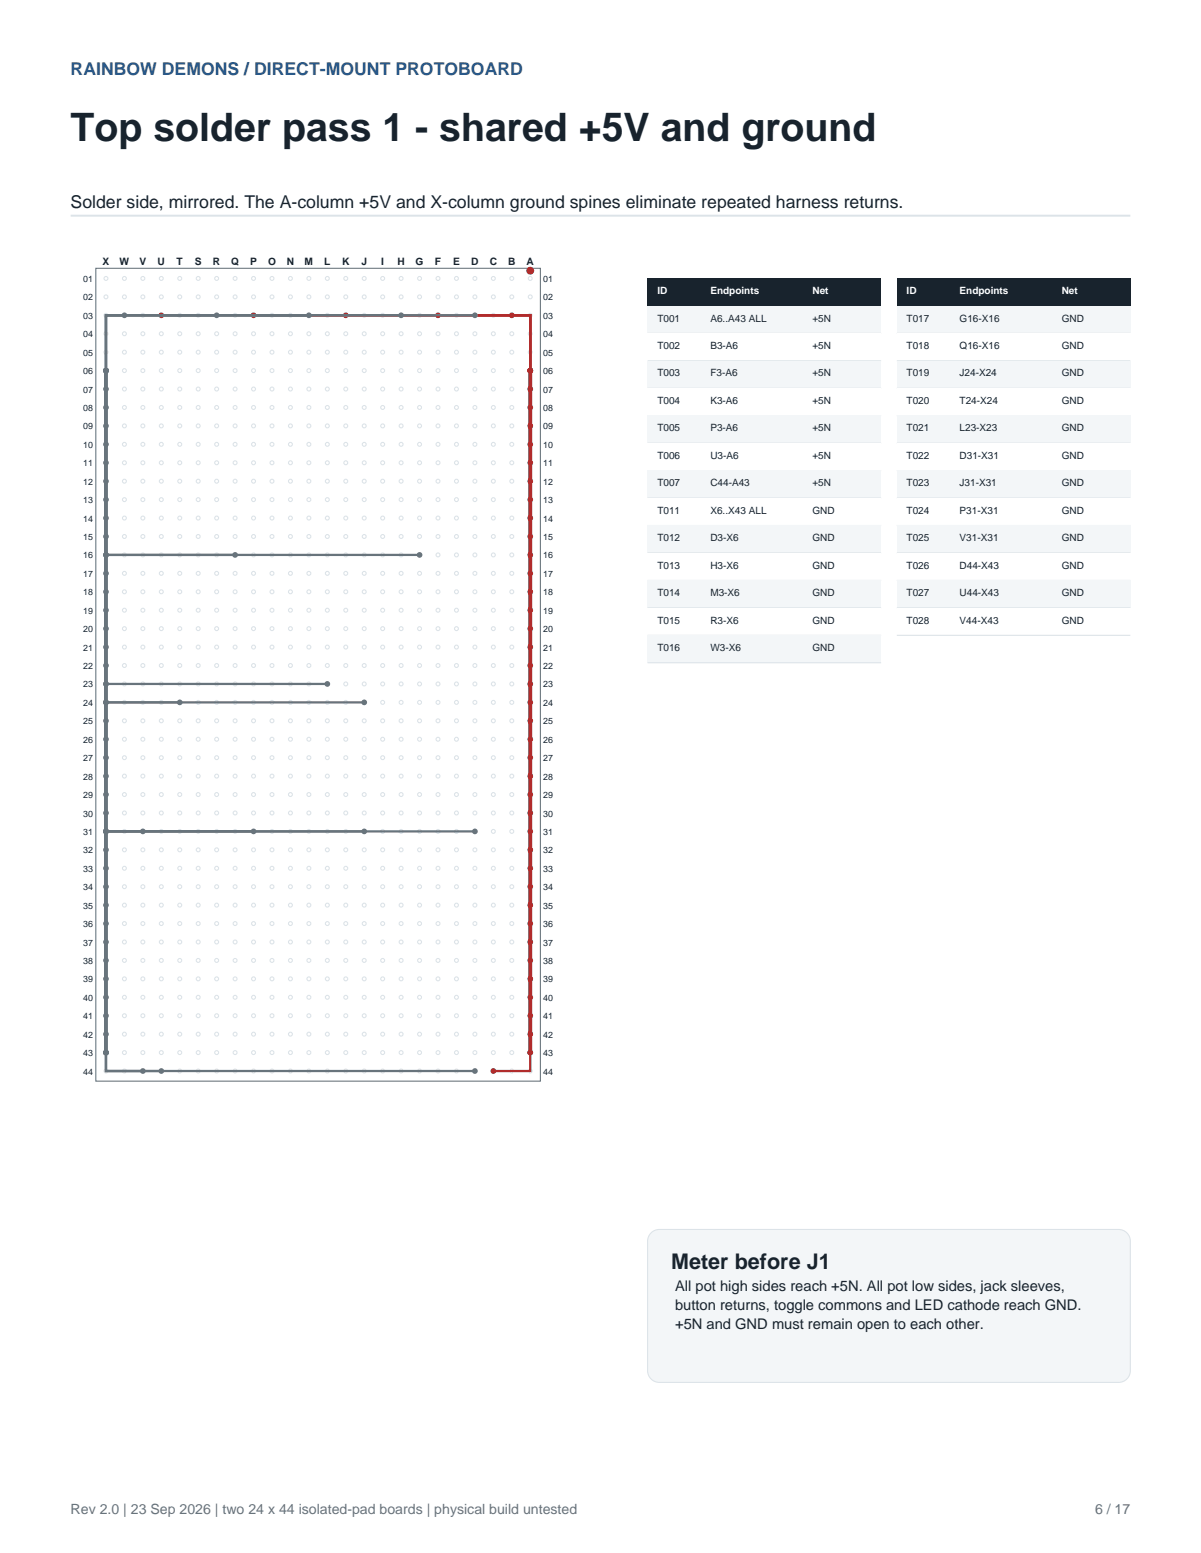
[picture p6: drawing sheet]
<svg xmlns="http://www.w3.org/2000/svg" width="216mm" height="279mm" viewBox="0 0 216 279" stroke-linecap="round" stroke-linejoin="round" font-family="sans-serif">
<defs><g id="words">
<text font-size="7.1" fill="#18232d" x="12.7" y="25.4">Top solder pass 1 - shared +5V and ground</text>
<text font-size="3.9" fill="#18232d" x="120.6" y="228.2">Meter before J1</text>
<text font-size="3.2" fill="#225c97" x="12.7" y="13.4">RAINBOW DEMONS / DIRECT-MOUNT PROTOBOARD</text>
<text font-size="3.2" fill="#18232d" x="12.7" y="37.4">Solder side, mirrored. The A-column +5V and X-column ground spines eliminate repeated harness returns.</text>
<g font-size="2.6" fill="#18232d">
<text x="121.4" y="232.3">All pot high sides reach +5N. All pot low sides, jack sleeves,</text>
<text x="121.4" y="235.7">button returns, toggle commons and LED cathode reach GND.</text>
<text x="121.4" y="239.1">+5N and GND must remain open to each other.</text>
</g>
<g font-size="2.5" fill="#68747c">
<text x="12.7" y="272.3">Rev 2.0 | 23 Sep 2026 | two 24 x 44 isolated-pad boards | physical build untested</text>
<text x="196.8" y="272.3">6 / 17</text>
</g>
<g font-size="1.8" fill="#18232d">
<text x="18.4" y="47.6">X</text>
<text x="21.5" y="47.6">W</text>
<text x="25.1" y="47.6">V</text>
<text x="28.3" y="47.6">U</text>
<text x="31.8" y="47.6">T</text>
<text x="35" y="47.6">S</text>
<text x="38.3" y="47.6">R</text>
<text x="41.5" y="47.6">Q</text>
<text x="45" y="47.6">P</text>
<text x="48.2" y="47.6">O</text>
<text x="51.5" y="47.6">N</text>
<text x="54.8" y="47.6">M</text>
<text x="58.3" y="47.6">L</text>
<text x="61.5" y="47.6">K</text>
<text x="65" y="47.6">J</text>
<text x="68.5" y="47.6">I</text>
<text x="71.4" y="47.6">H</text>
<text x="74.7" y="47.6">G</text>
<text x="78.2" y="47.6">F</text>
<text x="81.4" y="47.6">E</text>
<text x="84.7" y="47.6">D</text>
<text x="88" y="47.6">C</text>
<text x="91.3" y="47.6">B</text>
<text x="94.7" y="47.6">A</text>
<text x="118.2" y="57.9">T001</text>
<text x="127.7" y="57.9">A6..A43 ALL</text>
<text x="146" y="57.9">+5N</text>
<text x="163" y="57.9">T017</text>
<text x="172.5" y="57.9">G16-X16</text>
<text x="190.9" y="57.9">GND</text>
<text x="118.2" y="62.8">T002</text>
<text x="127.7" y="62.8">B3-A6</text>
<text x="146" y="62.8">+5N</text>
<text x="163" y="62.8">T018</text>
<text x="172.5" y="62.8">Q16-X16</text>
<text x="190.9" y="62.8">GND</text>
<text x="118.2" y="67.7">T003</text>
<text x="127.7" y="67.7">F3-A6</text>
<text x="146" y="67.7">+5N</text>
<text x="163" y="67.7">T019</text>
<text x="172.5" y="67.7">J24-X24</text>
<text x="190.9" y="67.7">GND</text>
<text x="118.2" y="72.7">T004</text>
<text x="118.2" y="77.6">T005</text>
<text x="127.7" y="72.7">K3-A6</text>
<text x="127.7" y="77.6">P3-A6</text>
<text x="146" y="72.7">+5N</text>
<text x="146" y="77.6">+5N</text>
<text x="163" y="72.7">T020</text>
<text x="163" y="77.6">T021</text>
<text x="172.5" y="72.7">T24-X24</text>
<text x="172.5" y="77.6">L23-X23</text>
<text x="190.9" y="72.7">GND</text>
<text x="190.9" y="77.6">GND</text>
<text x="118.2" y="82.5">T006</text>
<text x="127.7" y="82.5">U3-A6</text>
<text x="146" y="82.5">+5N</text>
<text x="163" y="82.5">T022</text>
<text x="172.5" y="82.5">D31-X31</text>
<text x="190.9" y="82.5">GND</text>
<text x="118.2" y="87.5">T007</text>
<text x="127.7" y="87.5">C44-A43</text>
<text x="146" y="87.5">+5N</text>
<text x="163" y="87.5">T023</text>
<text x="172.5" y="87.5">J31-X31</text>
<text x="190.9" y="87.5">GND</text>
<text x="118.2" y="92.4">T011</text>
<text x="127.7" y="92.4">X6..X43 ALL</text>
<text x="146" y="92.4">GND</text>
<text x="163" y="92.4">T024</text>
<text x="172.5" y="92.4">P31-X31</text>
<text x="190.9" y="92.4">GND</text>
<text x="118.2" y="97.4">T012</text>
<text x="127.7" y="97.4">D3-X6</text>
<text x="146" y="97.4">GND</text>
<text x="163" y="97.4">T025</text>
<text x="172.5" y="97.4">V31-X31</text>
<text x="190.9" y="97.4">GND</text>
<text x="118.2" y="102.3">T013</text>
<text x="118.2" y="107.2">T014</text>
<text x="127.7" y="102.3">H3-X6</text>
<text x="127.7" y="107.2">M3-X6</text>
<text x="146" y="102.3">GND</text>
<text x="146" y="107.2">GND</text>
<text x="163" y="102.3">T026</text>
<text x="163" y="107.2">T027</text>
<text x="172.5" y="102.3">D44-X43</text>
<text x="172.5" y="107.2">U44-X43</text>
<text x="190.9" y="102.3">GND</text>
<text x="190.9" y="107.2">GND</text>
<text x="118.2" y="112.2">T015</text>
<text x="127.7" y="112.2">R3-X6</text>
<text x="146" y="112.2">GND</text>
<text x="163" y="112.2">T028</text>
<text x="172.5" y="112.2">V44-X43</text>
<text x="190.9" y="112.2">GND</text>
<text x="118.2" y="117.1">T016</text>
<text x="127.7" y="117.1">W3-X6</text>
<text x="146" y="117.1">GND</text>
</g>
<g font-size="1.8" fill="#fff">
<text x="118.2" y="52.9">ID</text>
<text x="127.7" y="52.9">Endpoints</text>
<text x="146" y="52.9">Net</text>
<text x="163" y="52.9">ID</text>
<text x="172.5" y="52.9">Endpoints</text>
<text x="190.9" y="52.9">Net</text>
</g>
<g font-size="1.6" fill="#18232d">
<text x="15" y="50.7">01</text>
<text x="97.6" y="50.7">01</text>
<text x="15" y="54">02</text>
<text x="15" y="57.4">03</text>
<text x="97.6" y="54">02</text>
<text x="97.6" y="57.4">03</text>
<text x="15" y="60.7">04</text>
<text x="15" y="64">05</text>
<text x="97.6" y="60.7">04</text>
<text x="97.6" y="64">05</text>
<text x="15" y="67.3">06</text>
<text x="15" y="70.6">07</text>
<text x="97.6" y="67.3">06</text>
<text x="97.6" y="70.6">07</text>
<text x="15" y="73.9">08</text>
<text x="15" y="77.3">09</text>
<text x="97.6" y="73.9">08</text>
<text x="97.6" y="77.3">09</text>
<text x="15" y="80.6">10</text>
<text x="15" y="83.9">11</text>
<text x="97.6" y="80.6">10</text>
<text x="97.6" y="83.9">11</text>
<text x="15" y="87.2">12</text>
<text x="97.6" y="87.2">12</text>
<text x="15" y="90.5">13</text>
<text x="15" y="93.8">14</text>
<text x="97.6" y="90.5">13</text>
<text x="97.6" y="93.8">14</text>
<text x="15" y="97.2">15</text>
<text x="15" y="100.5">16</text>
<text x="97.6" y="97.2">15</text>
<text x="97.6" y="100.5">16</text>
<text x="15" y="103.8">17</text>
<text x="15" y="107.1">18</text>
<text x="97.6" y="103.8">17</text>
<text x="97.6" y="107.1">18</text>
<text x="15" y="110.4">19</text>
<text x="15" y="113.7">20</text>
<text x="97.6" y="110.4">19</text>
<text x="97.6" y="113.7">20</text>
<text x="15" y="117.1">21</text>
<text x="97.6" y="117.1">21</text>
<text x="15" y="120.4">22</text>
<text x="15" y="123.7">23</text>
<text x="97.6" y="120.4">22</text>
<text x="97.6" y="123.7">23</text>
<text x="15" y="127">24</text>
<text x="15" y="130.3">25</text>
<text x="97.6" y="127">24</text>
<text x="97.6" y="130.3">25</text>
<text x="15" y="133.6">26</text>
<text x="15" y="136.9">27</text>
<text x="97.6" y="133.6">26</text>
<text x="97.6" y="136.9">27</text>
<text x="15" y="140.3">28</text>
<text x="15" y="143.6">29</text>
<text x="97.6" y="140.3">28</text>
<text x="97.6" y="143.6">29</text>
<text x="15" y="146.9">30</text>
<text x="97.6" y="146.9">30</text>
<text x="15" y="150.2">31</text>
<text x="15" y="153.5">32</text>
<text x="97.6" y="150.2">31</text>
<text x="97.6" y="153.5">32</text>
<text x="15" y="156.8">33</text>
<text x="15" y="160.2">34</text>
<text x="97.6" y="156.8">33</text>
<text x="97.6" y="160.2">34</text>
<text x="15" y="163.5">35</text>
<text x="15" y="166.8">36</text>
<text x="97.6" y="163.5">35</text>
<text x="97.6" y="166.8">36</text>
<text x="15" y="170.1">37</text>
<text x="15" y="173.4">38</text>
<text x="97.6" y="170.1">37</text>
<text x="97.6" y="173.4">38</text>
<text x="15" y="176.7">39</text>
<text x="97.6" y="176.7">39</text>
<text x="15" y="180.1">40</text>
<text x="15" y="183.4">41</text>
<text x="97.6" y="180.1">40</text>
<text x="97.6" y="183.4">41</text>
<text x="15" y="186.7">42</text>
<text x="15" y="190">43</text>
<text x="97.6" y="186.7">42</text>
<text x="97.6" y="190">43</text>
<text x="15" y="193.3">44</text>
<text x="97.6" y="193.3">44</text>
</g>
</g></defs>
<path d="M12.7 38.8h190.5" fill="none" stroke="#dce3e8" stroke-width=".35"/>
<path d="M17.2 48.3h79.9v146.2h-79.9z" fill-rule="evenodd" fill="#fff" stroke="#68747c" stroke-width=".19"/>
<g fill="#fff" stroke="#dce3e8" stroke-width=".19">
<circle cx="95.3" cy="50.1" r=".35"/>
<circle cx="95.3" cy="53.4" r=".35"/>
<circle cx="95.3" cy="56.7" r=".35"/>
<circle cx="95.3" cy="60" r=".35"/>
<circle cx="95.3" cy="63.4" r=".35"/>
<circle cx="95.3" cy="66.7" r=".35"/>
<circle cx="95.3" cy="70" r=".35"/>
<circle cx="95.3" cy="73.3" r=".35"/>
<circle cx="95.3" cy="76.6" r=".35"/>
<circle cx="95.3" cy="79.9" r=".35"/>
<circle cx="95.3" cy="83.3" r=".35"/>
<circle cx="95.3" cy="86.6" r=".35"/>
<circle cx="95.3" cy="89.9" r=".35"/>
<circle cx="95.3" cy="93.2" r=".35"/>
<circle cx="95.3" cy="96.5" r=".35"/>
<circle cx="95.3" cy="99.8" r=".35"/>
<circle cx="95.3" cy="103.2" r=".35"/>
<circle cx="95.3" cy="106.5" r=".35"/>
<circle cx="95.3" cy="109.8" r=".35"/>
<circle cx="95.3" cy="113.1" r=".35"/>
<circle cx="95.3" cy="116.4" r=".35"/>
<circle cx="95.3" cy="119.7" r=".35"/>
<circle cx="95.3" cy="123" r=".35"/>
<circle cx="95.3" cy="126.4" r=".35"/>
<circle cx="95.3" cy="129.7" r=".35"/>
<circle cx="95.3" cy="133" r=".35"/>
<circle cx="95.3" cy="136.3" r=".35"/>
<circle cx="95.3" cy="139.6" r=".35"/>
<circle cx="95.3" cy="142.9" r=".35"/>
<circle cx="95.3" cy="146.3" r=".35"/>
<circle cx="95.3" cy="149.6" r=".35"/>
<circle cx="95.3" cy="152.9" r=".35"/>
<circle cx="95.3" cy="156.2" r=".35"/>
<circle cx="95.3" cy="159.5" r=".35"/>
<circle cx="95.3" cy="162.8" r=".35"/>
<circle cx="95.3" cy="166.2" r=".35"/>
<circle cx="95.3" cy="169.5" r=".35"/>
<circle cx="95.3" cy="172.8" r=".35"/>
<circle cx="95.3" cy="176.1" r=".35"/>
<circle cx="95.3" cy="179.4" r=".35"/>
<circle cx="95.3" cy="182.7" r=".35"/>
<circle cx="95.3" cy="186.1" r=".35"/>
<circle cx="95.3" cy="189.4" r=".35"/>
<circle cx="95.3" cy="192.7" r=".35"/>
<circle cx="92" cy="50.1" r=".35"/>
<circle cx="92" cy="53.4" r=".35"/>
<circle cx="92" cy="56.7" r=".35"/>
<circle cx="92" cy="60" r=".35"/>
<circle cx="92" cy="63.4" r=".35"/>
<circle cx="92" cy="66.7" r=".35"/>
<circle cx="92" cy="70" r=".35"/>
<circle cx="92" cy="73.3" r=".35"/>
<circle cx="92" cy="76.6" r=".35"/>
<circle cx="92" cy="79.9" r=".35"/>
<circle cx="92" cy="83.3" r=".35"/>
<circle cx="92" cy="86.6" r=".35"/>
<circle cx="92" cy="89.9" r=".35"/>
<circle cx="92" cy="93.2" r=".35"/>
<circle cx="92" cy="96.5" r=".35"/>
<circle cx="92" cy="99.8" r=".35"/>
<circle cx="92" cy="103.2" r=".35"/>
<circle cx="92" cy="106.5" r=".35"/>
<circle cx="92" cy="109.8" r=".35"/>
<circle cx="92" cy="113.1" r=".35"/>
<circle cx="92" cy="116.4" r=".35"/>
<circle cx="92" cy="119.7" r=".35"/>
<circle cx="92" cy="123" r=".35"/>
<circle cx="92" cy="126.4" r=".35"/>
<circle cx="92" cy="129.7" r=".35"/>
<circle cx="92" cy="133" r=".35"/>
<circle cx="92" cy="136.3" r=".35"/>
<circle cx="92" cy="139.6" r=".35"/>
<circle cx="92" cy="142.9" r=".35"/>
<circle cx="92" cy="146.3" r=".35"/>
<circle cx="92" cy="149.6" r=".35"/>
<circle cx="92" cy="152.9" r=".35"/>
<circle cx="92" cy="156.2" r=".35"/>
<circle cx="92" cy="159.5" r=".35"/>
<circle cx="92" cy="162.8" r=".35"/>
<circle cx="92" cy="166.2" r=".35"/>
<circle cx="92" cy="169.5" r=".35"/>
<circle cx="92" cy="172.8" r=".35"/>
<circle cx="92" cy="176.1" r=".35"/>
<circle cx="92" cy="179.4" r=".35"/>
<circle cx="92" cy="182.7" r=".35"/>
<circle cx="92" cy="186.1" r=".35"/>
<circle cx="92" cy="189.4" r=".35"/>
<circle cx="92" cy="192.7" r=".35"/>
<circle cx="88.7" cy="50.1" r=".35"/>
<circle cx="88.7" cy="53.4" r=".35"/>
<circle cx="88.7" cy="56.7" r=".35"/>
<circle cx="88.7" cy="60" r=".35"/>
<circle cx="88.7" cy="63.4" r=".35"/>
<circle cx="88.7" cy="66.7" r=".35"/>
<circle cx="88.7" cy="70" r=".35"/>
<circle cx="88.7" cy="73.3" r=".35"/>
<circle cx="88.7" cy="76.6" r=".35"/>
<circle cx="88.7" cy="79.9" r=".35"/>
<circle cx="88.7" cy="83.3" r=".35"/>
<circle cx="88.7" cy="86.6" r=".35"/>
<circle cx="88.7" cy="89.9" r=".35"/>
<circle cx="88.7" cy="93.2" r=".35"/>
<circle cx="88.7" cy="96.5" r=".35"/>
<circle cx="88.7" cy="99.8" r=".35"/>
<circle cx="88.7" cy="103.2" r=".35"/>
<circle cx="88.7" cy="106.5" r=".35"/>
<circle cx="88.7" cy="109.8" r=".35"/>
<circle cx="88.7" cy="113.1" r=".35"/>
<circle cx="88.7" cy="116.4" r=".35"/>
<circle cx="88.7" cy="119.7" r=".35"/>
<circle cx="88.7" cy="123" r=".35"/>
<circle cx="88.7" cy="126.4" r=".35"/>
<circle cx="88.7" cy="129.7" r=".35"/>
<circle cx="88.7" cy="133" r=".35"/>
<circle cx="88.7" cy="136.3" r=".35"/>
<circle cx="88.7" cy="139.6" r=".35"/>
<circle cx="88.7" cy="142.9" r=".35"/>
<circle cx="88.7" cy="146.3" r=".35"/>
<circle cx="88.7" cy="149.6" r=".35"/>
<circle cx="88.7" cy="152.9" r=".35"/>
<circle cx="88.7" cy="156.2" r=".35"/>
<circle cx="88.7" cy="159.5" r=".35"/>
<circle cx="88.7" cy="162.8" r=".35"/>
<circle cx="88.7" cy="166.2" r=".35"/>
<circle cx="88.7" cy="169.5" r=".35"/>
<circle cx="88.7" cy="172.8" r=".35"/>
<circle cx="88.7" cy="176.1" r=".35"/>
<circle cx="88.7" cy="179.4" r=".35"/>
<circle cx="88.7" cy="182.7" r=".35"/>
<circle cx="88.7" cy="186.1" r=".35"/>
<circle cx="88.7" cy="189.4" r=".35"/>
<circle cx="88.7" cy="192.7" r=".35"/>
<circle cx="85.4" cy="50.1" r=".35"/>
<circle cx="85.4" cy="53.4" r=".35"/>
<circle cx="85.4" cy="56.7" r=".35"/>
<circle cx="85.4" cy="60" r=".35"/>
<circle cx="85.4" cy="63.4" r=".35"/>
<circle cx="85.4" cy="66.7" r=".35"/>
<circle cx="85.4" cy="70" r=".35"/>
<circle cx="85.4" cy="73.3" r=".35"/>
<circle cx="85.4" cy="76.6" r=".35"/>
<circle cx="85.4" cy="79.9" r=".35"/>
<circle cx="85.4" cy="83.3" r=".35"/>
<circle cx="85.4" cy="86.6" r=".35"/>
<circle cx="85.4" cy="89.9" r=".35"/>
<circle cx="85.4" cy="93.2" r=".35"/>
<circle cx="85.4" cy="96.5" r=".35"/>
<circle cx="85.4" cy="99.8" r=".35"/>
<circle cx="85.4" cy="103.2" r=".35"/>
<circle cx="85.4" cy="106.5" r=".35"/>
<circle cx="85.4" cy="109.8" r=".35"/>
<circle cx="85.4" cy="113.1" r=".35"/>
<circle cx="85.4" cy="116.4" r=".35"/>
<circle cx="85.4" cy="119.7" r=".35"/>
<circle cx="85.4" cy="123" r=".35"/>
<circle cx="85.4" cy="126.4" r=".35"/>
<circle cx="85.4" cy="129.7" r=".35"/>
<circle cx="85.4" cy="133" r=".35"/>
<circle cx="85.4" cy="136.3" r=".35"/>
<circle cx="85.4" cy="139.6" r=".35"/>
<circle cx="85.4" cy="142.9" r=".35"/>
<circle cx="85.4" cy="146.3" r=".35"/>
<circle cx="85.4" cy="149.6" r=".35"/>
<circle cx="85.4" cy="152.9" r=".35"/>
<circle cx="85.4" cy="156.2" r=".35"/>
<circle cx="85.4" cy="159.5" r=".35"/>
<circle cx="85.4" cy="162.8" r=".35"/>
<circle cx="85.4" cy="166.2" r=".35"/>
<circle cx="85.4" cy="169.5" r=".35"/>
<circle cx="85.4" cy="172.8" r=".35"/>
<circle cx="85.4" cy="176.1" r=".35"/>
<circle cx="85.4" cy="179.4" r=".35"/>
<circle cx="85.4" cy="182.7" r=".35"/>
<circle cx="85.4" cy="186.1" r=".35"/>
<circle cx="85.4" cy="189.4" r=".35"/>
<circle cx="85.4" cy="192.7" r=".35"/>
<circle cx="82.1" cy="50.1" r=".35"/>
<circle cx="82.1" cy="53.4" r=".35"/>
<circle cx="82.1" cy="56.7" r=".35"/>
<circle cx="82.1" cy="60" r=".35"/>
<circle cx="82.1" cy="63.4" r=".35"/>
<circle cx="82.1" cy="66.7" r=".35"/>
<circle cx="82.1" cy="70" r=".35"/>
<circle cx="82.1" cy="73.3" r=".35"/>
<circle cx="82.1" cy="76.6" r=".35"/>
<circle cx="82.1" cy="79.9" r=".35"/>
<circle cx="82.1" cy="83.3" r=".35"/>
<circle cx="82.1" cy="86.6" r=".35"/>
<circle cx="82.1" cy="89.9" r=".35"/>
<circle cx="82.1" cy="93.2" r=".35"/>
<circle cx="82.1" cy="96.5" r=".35"/>
<circle cx="82.1" cy="99.8" r=".35"/>
<circle cx="82.1" cy="103.2" r=".35"/>
<circle cx="82.1" cy="106.5" r=".35"/>
<circle cx="82.1" cy="109.8" r=".35"/>
<circle cx="82.1" cy="113.1" r=".35"/>
<circle cx="82.1" cy="116.4" r=".35"/>
<circle cx="82.1" cy="119.7" r=".35"/>
<circle cx="82.1" cy="123" r=".35"/>
<circle cx="82.1" cy="126.4" r=".35"/>
<circle cx="82.1" cy="129.7" r=".35"/>
<circle cx="82.1" cy="133" r=".35"/>
<circle cx="82.1" cy="136.3" r=".35"/>
<circle cx="82.1" cy="139.6" r=".35"/>
<circle cx="82.1" cy="142.9" r=".35"/>
<circle cx="82.1" cy="146.3" r=".35"/>
<circle cx="82.1" cy="149.6" r=".35"/>
<circle cx="82.1" cy="152.9" r=".35"/>
<circle cx="82.1" cy="156.2" r=".35"/>
<circle cx="82.1" cy="159.5" r=".35"/>
<circle cx="82.1" cy="162.8" r=".35"/>
<circle cx="82.1" cy="166.2" r=".35"/>
<circle cx="82.1" cy="169.5" r=".35"/>
<circle cx="82.1" cy="172.8" r=".35"/>
<circle cx="82.1" cy="176.1" r=".35"/>
<circle cx="82.1" cy="179.4" r=".35"/>
<circle cx="82.1" cy="182.7" r=".35"/>
<circle cx="82.1" cy="186.1" r=".35"/>
<circle cx="82.1" cy="189.4" r=".35"/>
<circle cx="82.1" cy="192.7" r=".35"/>
<circle cx="78.7" cy="50.1" r=".35"/>
<circle cx="78.7" cy="53.4" r=".35"/>
<circle cx="78.7" cy="56.7" r=".35"/>
<circle cx="78.7" cy="60" r=".35"/>
<circle cx="78.7" cy="63.4" r=".35"/>
<circle cx="78.7" cy="66.7" r=".35"/>
<circle cx="78.7" cy="70" r=".35"/>
<circle cx="78.7" cy="73.3" r=".35"/>
<circle cx="78.7" cy="76.6" r=".35"/>
<circle cx="78.7" cy="79.9" r=".35"/>
<circle cx="78.7" cy="83.3" r=".35"/>
<circle cx="78.7" cy="86.6" r=".35"/>
<circle cx="78.7" cy="89.9" r=".35"/>
<circle cx="78.7" cy="93.2" r=".35"/>
<circle cx="78.7" cy="96.5" r=".35"/>
<circle cx="78.7" cy="99.8" r=".35"/>
<circle cx="78.7" cy="103.2" r=".35"/>
<circle cx="78.7" cy="106.5" r=".35"/>
<circle cx="78.7" cy="109.8" r=".35"/>
<circle cx="78.7" cy="113.1" r=".35"/>
<circle cx="78.7" cy="116.4" r=".35"/>
<circle cx="78.7" cy="119.7" r=".35"/>
<circle cx="78.7" cy="123" r=".35"/>
<circle cx="78.7" cy="126.4" r=".35"/>
<circle cx="78.7" cy="129.7" r=".35"/>
<circle cx="78.7" cy="133" r=".35"/>
<circle cx="78.7" cy="136.3" r=".35"/>
<circle cx="78.7" cy="139.6" r=".35"/>
<circle cx="78.7" cy="142.9" r=".35"/>
<circle cx="78.7" cy="146.3" r=".35"/>
<circle cx="78.7" cy="149.6" r=".35"/>
<circle cx="78.7" cy="152.9" r=".35"/>
<circle cx="78.7" cy="156.2" r=".35"/>
<circle cx="78.7" cy="159.5" r=".35"/>
<circle cx="78.7" cy="162.8" r=".35"/>
<circle cx="78.7" cy="166.2" r=".35"/>
<circle cx="78.7" cy="169.5" r=".35"/>
<circle cx="78.7" cy="172.8" r=".35"/>
<circle cx="78.7" cy="176.1" r=".35"/>
<circle cx="78.7" cy="179.4" r=".35"/>
<circle cx="78.7" cy="182.7" r=".35"/>
<circle cx="78.7" cy="186.1" r=".35"/>
<circle cx="78.7" cy="189.4" r=".35"/>
<circle cx="78.7" cy="192.7" r=".35"/>
<circle cx="75.4" cy="50.1" r=".35"/>
<circle cx="75.4" cy="53.4" r=".35"/>
<circle cx="75.4" cy="56.7" r=".35"/>
<circle cx="75.4" cy="60" r=".35"/>
<circle cx="75.4" cy="63.4" r=".35"/>
<circle cx="75.4" cy="66.7" r=".35"/>
<circle cx="75.4" cy="70" r=".35"/>
<circle cx="75.4" cy="73.3" r=".35"/>
<circle cx="75.4" cy="76.6" r=".35"/>
<circle cx="75.4" cy="79.9" r=".35"/>
<circle cx="75.4" cy="83.3" r=".35"/>
<circle cx="75.4" cy="86.6" r=".35"/>
<circle cx="75.4" cy="89.9" r=".35"/>
<circle cx="75.4" cy="93.2" r=".35"/>
<circle cx="75.4" cy="96.5" r=".35"/>
<circle cx="75.4" cy="99.8" r=".35"/>
<circle cx="75.4" cy="103.2" r=".35"/>
<circle cx="75.4" cy="106.5" r=".35"/>
<circle cx="75.4" cy="109.8" r=".35"/>
<circle cx="75.4" cy="113.1" r=".35"/>
<circle cx="75.4" cy="116.4" r=".35"/>
<circle cx="75.4" cy="119.7" r=".35"/>
<circle cx="75.4" cy="123" r=".35"/>
<circle cx="75.4" cy="126.4" r=".35"/>
<circle cx="75.4" cy="129.7" r=".35"/>
<circle cx="75.4" cy="133" r=".35"/>
<circle cx="75.4" cy="136.3" r=".35"/>
<circle cx="75.4" cy="139.6" r=".35"/>
<circle cx="75.4" cy="142.9" r=".35"/>
<circle cx="75.4" cy="146.3" r=".35"/>
<circle cx="75.4" cy="149.6" r=".35"/>
<circle cx="75.4" cy="152.9" r=".35"/>
<circle cx="75.4" cy="156.2" r=".35"/>
<circle cx="75.4" cy="159.5" r=".35"/>
<circle cx="75.4" cy="162.8" r=".35"/>
<circle cx="75.4" cy="166.2" r=".35"/>
<circle cx="75.4" cy="169.5" r=".35"/>
<circle cx="75.4" cy="172.8" r=".35"/>
<circle cx="75.4" cy="176.1" r=".35"/>
<circle cx="75.4" cy="179.4" r=".35"/>
<circle cx="75.4" cy="182.7" r=".35"/>
<circle cx="75.4" cy="186.1" r=".35"/>
<circle cx="75.4" cy="189.4" r=".35"/>
<circle cx="75.4" cy="192.7" r=".35"/>
<circle cx="72.1" cy="50.1" r=".35"/>
<circle cx="72.1" cy="53.4" r=".35"/>
<circle cx="72.1" cy="56.7" r=".35"/>
<circle cx="72.1" cy="60" r=".35"/>
<circle cx="72.1" cy="63.4" r=".35"/>
<circle cx="72.1" cy="66.7" r=".35"/>
<circle cx="72.1" cy="70" r=".35"/>
<circle cx="72.1" cy="73.3" r=".35"/>
<circle cx="72.1" cy="76.6" r=".35"/>
<circle cx="72.1" cy="79.9" r=".35"/>
<circle cx="72.1" cy="83.3" r=".35"/>
<circle cx="72.1" cy="86.6" r=".35"/>
<circle cx="72.1" cy="89.9" r=".35"/>
<circle cx="72.1" cy="93.2" r=".35"/>
<circle cx="72.1" cy="96.5" r=".35"/>
<circle cx="72.1" cy="99.8" r=".35"/>
<circle cx="72.1" cy="103.2" r=".35"/>
<circle cx="72.1" cy="106.5" r=".35"/>
<circle cx="72.1" cy="109.8" r=".35"/>
<circle cx="72.1" cy="113.1" r=".35"/>
<circle cx="72.1" cy="116.4" r=".35"/>
<circle cx="72.1" cy="119.7" r=".35"/>
<circle cx="72.1" cy="123" r=".35"/>
<circle cx="72.1" cy="126.4" r=".35"/>
<circle cx="72.1" cy="129.7" r=".35"/>
<circle cx="72.1" cy="133" r=".35"/>
<circle cx="72.1" cy="136.3" r=".35"/>
<circle cx="72.1" cy="139.6" r=".35"/>
<circle cx="72.1" cy="142.9" r=".35"/>
<circle cx="72.1" cy="146.3" r=".35"/>
<circle cx="72.1" cy="149.6" r=".35"/>
<circle cx="72.1" cy="152.9" r=".35"/>
<circle cx="72.1" cy="156.2" r=".35"/>
<circle cx="72.1" cy="159.5" r=".35"/>
<circle cx="72.1" cy="162.8" r=".35"/>
<circle cx="72.1" cy="166.2" r=".35"/>
<circle cx="72.1" cy="169.5" r=".35"/>
<circle cx="72.1" cy="172.8" r=".35"/>
<circle cx="72.1" cy="176.1" r=".35"/>
<circle cx="72.1" cy="179.4" r=".35"/>
<circle cx="72.1" cy="182.7" r=".35"/>
<circle cx="72.1" cy="186.1" r=".35"/>
<circle cx="72.1" cy="189.4" r=".35"/>
<circle cx="72.1" cy="192.7" r=".35"/>
<circle cx="68.8" cy="50.1" r=".35"/>
<circle cx="68.8" cy="53.4" r=".35"/>
<circle cx="68.8" cy="56.7" r=".35"/>
<circle cx="68.8" cy="60" r=".35"/>
<circle cx="68.8" cy="63.4" r=".35"/>
<circle cx="68.8" cy="66.7" r=".35"/>
<circle cx="68.8" cy="70" r=".35"/>
<circle cx="68.8" cy="73.3" r=".35"/>
<circle cx="68.8" cy="76.6" r=".35"/>
<circle cx="68.8" cy="79.9" r=".35"/>
<circle cx="68.8" cy="83.3" r=".35"/>
<circle cx="68.8" cy="86.6" r=".35"/>
<circle cx="68.8" cy="89.9" r=".35"/>
<circle cx="68.8" cy="93.2" r=".35"/>
<circle cx="68.8" cy="96.5" r=".35"/>
<circle cx="68.8" cy="99.8" r=".35"/>
<circle cx="68.8" cy="103.2" r=".35"/>
<circle cx="68.8" cy="106.5" r=".35"/>
<circle cx="68.8" cy="109.8" r=".35"/>
<circle cx="68.8" cy="113.1" r=".35"/>
<circle cx="68.8" cy="116.4" r=".35"/>
<circle cx="68.8" cy="119.7" r=".35"/>
<circle cx="68.8" cy="123" r=".35"/>
<circle cx="68.8" cy="126.4" r=".35"/>
<circle cx="68.8" cy="129.7" r=".35"/>
<circle cx="68.8" cy="133" r=".35"/>
<circle cx="68.8" cy="136.3" r=".35"/>
<circle cx="68.8" cy="139.6" r=".35"/>
<circle cx="68.8" cy="142.9" r=".35"/>
<circle cx="68.8" cy="146.3" r=".35"/>
<circle cx="68.8" cy="149.6" r=".35"/>
<circle cx="68.8" cy="152.9" r=".35"/>
<circle cx="68.8" cy="156.2" r=".35"/>
<circle cx="68.8" cy="159.5" r=".35"/>
<circle cx="68.8" cy="162.8" r=".35"/>
<circle cx="68.8" cy="166.2" r=".35"/>
<circle cx="68.8" cy="169.5" r=".35"/>
<circle cx="68.8" cy="172.8" r=".35"/>
<circle cx="68.8" cy="176.1" r=".35"/>
<circle cx="68.8" cy="179.4" r=".35"/>
<circle cx="68.8" cy="182.7" r=".35"/>
<circle cx="68.8" cy="186.1" r=".35"/>
<circle cx="68.8" cy="189.4" r=".35"/>
<circle cx="68.8" cy="192.7" r=".35"/>
<circle cx="65.5" cy="50.1" r=".35"/>
<circle cx="65.5" cy="53.4" r=".35"/>
<circle cx="65.5" cy="56.7" r=".35"/>
<circle cx="65.5" cy="60" r=".35"/>
<circle cx="65.5" cy="63.4" r=".35"/>
<circle cx="65.5" cy="66.7" r=".35"/>
<circle cx="65.5" cy="70" r=".35"/>
<circle cx="65.5" cy="73.3" r=".35"/>
<circle cx="65.5" cy="76.6" r=".35"/>
<circle cx="65.5" cy="79.9" r=".35"/>
<circle cx="65.5" cy="83.3" r=".35"/>
<circle cx="65.5" cy="86.6" r=".35"/>
<circle cx="65.5" cy="89.9" r=".35"/>
<circle cx="65.5" cy="93.2" r=".35"/>
<circle cx="65.5" cy="96.5" r=".35"/>
<circle cx="65.5" cy="99.8" r=".35"/>
<circle cx="65.5" cy="103.2" r=".35"/>
<circle cx="65.5" cy="106.5" r=".35"/>
<circle cx="65.5" cy="109.8" r=".35"/>
<circle cx="65.5" cy="113.1" r=".35"/>
<circle cx="65.5" cy="116.4" r=".35"/>
<circle cx="65.5" cy="119.7" r=".35"/>
<circle cx="65.5" cy="123" r=".35"/>
<circle cx="65.5" cy="126.4" r=".35"/>
<circle cx="65.5" cy="129.7" r=".35"/>
<circle cx="65.5" cy="133" r=".35"/>
<circle cx="65.5" cy="136.3" r=".35"/>
<circle cx="65.5" cy="139.6" r=".35"/>
<circle cx="65.5" cy="142.9" r=".35"/>
<circle cx="65.5" cy="146.3" r=".35"/>
<circle cx="65.5" cy="149.6" r=".35"/>
<circle cx="65.5" cy="152.9" r=".35"/>
<circle cx="65.5" cy="156.2" r=".35"/>
<circle cx="65.5" cy="159.5" r=".35"/>
<circle cx="65.5" cy="162.8" r=".35"/>
<circle cx="65.5" cy="166.2" r=".35"/>
<circle cx="65.5" cy="169.5" r=".35"/>
<circle cx="65.5" cy="172.8" r=".35"/>
<circle cx="65.5" cy="176.1" r=".35"/>
<circle cx="65.5" cy="179.4" r=".35"/>
<circle cx="65.5" cy="182.7" r=".35"/>
<circle cx="65.5" cy="186.1" r=".35"/>
<circle cx="65.5" cy="189.4" r=".35"/>
<circle cx="65.5" cy="192.7" r=".35"/>
<circle cx="62.2" cy="50.1" r=".35"/>
<circle cx="62.2" cy="53.4" r=".35"/>
<circle cx="62.2" cy="56.7" r=".35"/>
<circle cx="62.2" cy="60" r=".35"/>
<circle cx="62.2" cy="63.4" r=".35"/>
<circle cx="62.2" cy="66.7" r=".35"/>
<circle cx="62.2" cy="70" r=".35"/>
<circle cx="62.2" cy="73.3" r=".35"/>
<circle cx="62.2" cy="76.6" r=".35"/>
<circle cx="62.2" cy="79.9" r=".35"/>
<circle cx="62.2" cy="83.3" r=".35"/>
<circle cx="62.2" cy="86.6" r=".35"/>
<circle cx="62.2" cy="89.9" r=".35"/>
<circle cx="62.2" cy="93.2" r=".35"/>
<circle cx="62.2" cy="96.5" r=".35"/>
<circle cx="62.2" cy="99.8" r=".35"/>
<circle cx="62.2" cy="103.2" r=".35"/>
<circle cx="62.2" cy="106.5" r=".35"/>
<circle cx="62.2" cy="109.8" r=".35"/>
<circle cx="62.2" cy="113.1" r=".35"/>
<circle cx="62.2" cy="116.4" r=".35"/>
<circle cx="62.2" cy="119.7" r=".35"/>
<circle cx="62.2" cy="123" r=".35"/>
<circle cx="62.2" cy="126.4" r=".35"/>
<circle cx="62.2" cy="129.7" r=".35"/>
<circle cx="62.2" cy="133" r=".35"/>
<circle cx="62.2" cy="136.3" r=".35"/>
<circle cx="62.2" cy="139.6" r=".35"/>
<circle cx="62.2" cy="142.9" r=".35"/>
<circle cx="62.2" cy="146.3" r=".35"/>
<circle cx="62.2" cy="149.6" r=".35"/>
<circle cx="62.2" cy="152.9" r=".35"/>
<circle cx="62.2" cy="156.2" r=".35"/>
<circle cx="62.2" cy="159.5" r=".35"/>
<circle cx="62.2" cy="162.8" r=".35"/>
<circle cx="62.2" cy="166.2" r=".35"/>
<circle cx="62.2" cy="169.5" r=".35"/>
<circle cx="62.2" cy="172.8" r=".35"/>
<circle cx="62.2" cy="176.1" r=".35"/>
<circle cx="62.2" cy="179.4" r=".35"/>
<circle cx="62.2" cy="182.7" r=".35"/>
<circle cx="62.2" cy="186.1" r=".35"/>
<circle cx="62.2" cy="189.4" r=".35"/>
<circle cx="62.2" cy="192.7" r=".35"/>
<circle cx="58.8" cy="50.1" r=".35"/>
<circle cx="58.8" cy="53.4" r=".35"/>
<circle cx="58.8" cy="56.7" r=".35"/>
<circle cx="58.8" cy="60" r=".35"/>
<circle cx="58.8" cy="63.4" r=".35"/>
<circle cx="58.8" cy="66.7" r=".35"/>
<circle cx="58.8" cy="70" r=".35"/>
<circle cx="58.8" cy="73.3" r=".35"/>
<circle cx="58.8" cy="76.6" r=".35"/>
<circle cx="58.8" cy="79.9" r=".35"/>
<circle cx="58.8" cy="83.3" r=".35"/>
<circle cx="58.8" cy="86.6" r=".35"/>
<circle cx="58.8" cy="89.9" r=".35"/>
<circle cx="58.8" cy="93.2" r=".35"/>
<circle cx="58.8" cy="96.5" r=".35"/>
<circle cx="58.8" cy="99.8" r=".35"/>
<circle cx="58.8" cy="103.2" r=".35"/>
<circle cx="58.8" cy="106.5" r=".35"/>
<circle cx="58.8" cy="109.8" r=".35"/>
<circle cx="58.8" cy="113.1" r=".35"/>
<circle cx="58.8" cy="116.4" r=".35"/>
<circle cx="58.8" cy="119.7" r=".35"/>
<circle cx="58.8" cy="123" r=".35"/>
<circle cx="58.8" cy="126.4" r=".35"/>
<circle cx="58.8" cy="129.7" r=".35"/>
<circle cx="58.8" cy="133" r=".35"/>
<circle cx="58.8" cy="136.3" r=".35"/>
<circle cx="58.8" cy="139.6" r=".35"/>
<circle cx="58.8" cy="142.9" r=".35"/>
<circle cx="58.8" cy="146.3" r=".35"/>
<circle cx="58.8" cy="149.6" r=".35"/>
<circle cx="58.8" cy="152.9" r=".35"/>
<circle cx="58.8" cy="156.2" r=".35"/>
<circle cx="58.8" cy="159.5" r=".35"/>
<circle cx="58.8" cy="162.8" r=".35"/>
<circle cx="58.8" cy="166.2" r=".35"/>
<circle cx="58.8" cy="169.5" r=".35"/>
<circle cx="58.8" cy="172.8" r=".35"/>
<circle cx="58.8" cy="176.1" r=".35"/>
<circle cx="58.8" cy="179.4" r=".35"/>
<circle cx="58.8" cy="182.7" r=".35"/>
<circle cx="58.8" cy="186.1" r=".35"/>
<circle cx="58.8" cy="189.4" r=".35"/>
<circle cx="58.8" cy="192.7" r=".35"/>
<circle cx="55.5" cy="50.1" r=".35"/>
<circle cx="55.5" cy="53.4" r=".35"/>
<circle cx="55.5" cy="56.7" r=".35"/>
<circle cx="55.5" cy="60" r=".35"/>
<circle cx="55.5" cy="63.4" r=".35"/>
<circle cx="55.5" cy="66.7" r=".35"/>
<circle cx="55.5" cy="70" r=".35"/>
<circle cx="55.5" cy="73.3" r=".35"/>
<circle cx="55.5" cy="76.6" r=".35"/>
<circle cx="55.5" cy="79.9" r=".35"/>
<circle cx="55.5" cy="83.3" r=".35"/>
<circle cx="55.5" cy="86.6" r=".35"/>
<circle cx="55.5" cy="89.9" r=".35"/>
<circle cx="55.5" cy="93.2" r=".35"/>
<circle cx="55.5" cy="96.5" r=".35"/>
<circle cx="55.5" cy="99.8" r=".35"/>
<circle cx="55.5" cy="103.2" r=".35"/>
<circle cx="55.5" cy="106.5" r=".35"/>
<circle cx="55.5" cy="109.8" r=".35"/>
<circle cx="55.5" cy="113.1" r=".35"/>
<circle cx="55.5" cy="116.4" r=".35"/>
<circle cx="55.5" cy="119.7" r=".35"/>
<circle cx="55.5" cy="123" r=".35"/>
<circle cx="55.5" cy="126.4" r=".35"/>
<circle cx="55.5" cy="129.7" r=".35"/>
<circle cx="55.5" cy="133" r=".35"/>
<circle cx="55.5" cy="136.3" r=".35"/>
<circle cx="55.5" cy="139.6" r=".35"/>
<circle cx="55.5" cy="142.9" r=".35"/>
<circle cx="55.5" cy="146.3" r=".35"/>
<circle cx="55.5" cy="149.6" r=".35"/>
<circle cx="55.5" cy="152.9" r=".35"/>
<circle cx="55.5" cy="156.2" r=".35"/>
<circle cx="55.5" cy="159.5" r=".35"/>
<circle cx="55.5" cy="162.8" r=".35"/>
<circle cx="55.5" cy="166.2" r=".35"/>
<circle cx="55.5" cy="169.5" r=".35"/>
<circle cx="55.5" cy="172.8" r=".35"/>
<circle cx="55.5" cy="176.1" r=".35"/>
<circle cx="55.5" cy="179.4" r=".35"/>
<circle cx="55.5" cy="182.7" r=".35"/>
<circle cx="55.5" cy="186.1" r=".35"/>
<circle cx="55.5" cy="189.4" r=".35"/>
<circle cx="55.5" cy="192.7" r=".35"/>
<circle cx="52.2" cy="50.1" r=".35"/>
<circle cx="52.2" cy="53.4" r=".35"/>
<circle cx="52.2" cy="56.7" r=".35"/>
<circle cx="52.2" cy="60" r=".35"/>
<circle cx="52.2" cy="63.4" r=".35"/>
<circle cx="52.2" cy="66.7" r=".35"/>
<circle cx="52.2" cy="70" r=".35"/>
<circle cx="52.2" cy="73.3" r=".35"/>
<circle cx="52.2" cy="76.6" r=".35"/>
<circle cx="52.2" cy="79.9" r=".35"/>
<circle cx="52.2" cy="83.3" r=".35"/>
<circle cx="52.2" cy="86.6" r=".35"/>
<circle cx="52.2" cy="89.9" r=".35"/>
<circle cx="52.2" cy="93.2" r=".35"/>
<circle cx="52.2" cy="96.5" r=".35"/>
<circle cx="52.2" cy="99.8" r=".35"/>
<circle cx="52.2" cy="103.2" r=".35"/>
<circle cx="52.2" cy="106.5" r=".35"/>
<circle cx="52.2" cy="109.8" r=".35"/>
<circle cx="52.2" cy="113.1" r=".35"/>
<circle cx="52.2" cy="116.4" r=".35"/>
<circle cx="52.2" cy="119.7" r=".35"/>
<circle cx="52.2" cy="123" r=".35"/>
<circle cx="52.2" cy="126.4" r=".35"/>
<circle cx="52.2" cy="129.7" r=".35"/>
<circle cx="52.2" cy="133" r=".35"/>
<circle cx="52.2" cy="136.3" r=".35"/>
<circle cx="52.2" cy="139.6" r=".35"/>
<circle cx="52.2" cy="142.9" r=".35"/>
<circle cx="52.2" cy="146.3" r=".35"/>
<circle cx="52.2" cy="149.6" r=".35"/>
<circle cx="52.2" cy="152.9" r=".35"/>
<circle cx="52.2" cy="156.2" r=".35"/>
<circle cx="52.2" cy="159.5" r=".35"/>
<circle cx="52.2" cy="162.8" r=".35"/>
<circle cx="52.2" cy="166.2" r=".35"/>
<circle cx="52.2" cy="169.5" r=".35"/>
<circle cx="52.2" cy="172.8" r=".35"/>
<circle cx="52.2" cy="176.1" r=".35"/>
<circle cx="52.2" cy="179.4" r=".35"/>
<circle cx="52.2" cy="182.7" r=".35"/>
<circle cx="52.2" cy="186.1" r=".35"/>
<circle cx="52.2" cy="189.4" r=".35"/>
<circle cx="52.2" cy="192.7" r=".35"/>
<circle cx="48.9" cy="50.1" r=".35"/>
<circle cx="48.9" cy="53.4" r=".35"/>
<circle cx="48.9" cy="56.7" r=".35"/>
<circle cx="48.9" cy="60" r=".35"/>
<circle cx="48.9" cy="63.4" r=".35"/>
<circle cx="48.9" cy="66.7" r=".35"/>
<circle cx="48.9" cy="70" r=".35"/>
<circle cx="48.9" cy="73.3" r=".35"/>
<circle cx="48.9" cy="76.6" r=".35"/>
<circle cx="48.9" cy="79.9" r=".35"/>
<circle cx="48.9" cy="83.3" r=".35"/>
<circle cx="48.9" cy="86.6" r=".35"/>
<circle cx="48.9" cy="89.9" r=".35"/>
<circle cx="48.9" cy="93.2" r=".35"/>
<circle cx="48.9" cy="96.5" r=".35"/>
<circle cx="48.9" cy="99.8" r=".35"/>
<circle cx="48.9" cy="103.2" r=".35"/>
<circle cx="48.9" cy="106.5" r=".35"/>
<circle cx="48.9" cy="109.8" r=".35"/>
<circle cx="48.9" cy="113.1" r=".35"/>
<circle cx="48.9" cy="116.4" r=".35"/>
<circle cx="48.9" cy="119.7" r=".35"/>
<circle cx="48.9" cy="123" r=".35"/>
<circle cx="48.9" cy="126.4" r=".35"/>
<circle cx="48.9" cy="129.7" r=".35"/>
<circle cx="48.9" cy="133" r=".35"/>
<circle cx="48.9" cy="136.3" r=".35"/>
<circle cx="48.9" cy="139.6" r=".35"/>
<circle cx="48.9" cy="142.9" r=".35"/>
<circle cx="48.9" cy="146.3" r=".35"/>
<circle cx="48.9" cy="149.6" r=".35"/>
<circle cx="48.9" cy="152.9" r=".35"/>
<circle cx="48.9" cy="156.2" r=".35"/>
<circle cx="48.9" cy="159.5" r=".35"/>
<circle cx="48.9" cy="162.8" r=".35"/>
<circle cx="48.9" cy="166.2" r=".35"/>
<circle cx="48.9" cy="169.5" r=".35"/>
<circle cx="48.9" cy="172.8" r=".35"/>
<circle cx="48.9" cy="176.1" r=".35"/>
<circle cx="48.9" cy="179.4" r=".35"/>
<circle cx="48.9" cy="182.7" r=".35"/>
<circle cx="48.9" cy="186.1" r=".35"/>
<circle cx="48.9" cy="189.4" r=".35"/>
<circle cx="48.9" cy="192.7" r=".35"/>
<circle cx="45.6" cy="50.1" r=".35"/>
<circle cx="45.6" cy="53.4" r=".35"/>
<circle cx="45.6" cy="56.7" r=".35"/>
<circle cx="45.6" cy="60" r=".35"/>
<circle cx="45.6" cy="63.4" r=".35"/>
<circle cx="45.6" cy="66.7" r=".35"/>
<circle cx="45.6" cy="70" r=".35"/>
<circle cx="45.6" cy="73.3" r=".35"/>
<circle cx="45.6" cy="76.6" r=".35"/>
<circle cx="45.6" cy="79.9" r=".35"/>
<circle cx="45.6" cy="83.3" r=".35"/>
<circle cx="45.6" cy="86.6" r=".35"/>
<circle cx="45.6" cy="89.9" r=".35"/>
<circle cx="45.6" cy="93.2" r=".35"/>
<circle cx="45.6" cy="96.5" r=".35"/>
<circle cx="45.6" cy="99.8" r=".35"/>
<circle cx="45.6" cy="103.2" r=".35"/>
<circle cx="45.6" cy="106.5" r=".35"/>
<circle cx="45.6" cy="109.8" r=".35"/>
<circle cx="45.6" cy="113.1" r=".35"/>
<circle cx="45.6" cy="116.4" r=".35"/>
<circle cx="45.6" cy="119.7" r=".35"/>
<circle cx="45.6" cy="123" r=".35"/>
<circle cx="45.6" cy="126.4" r=".35"/>
<circle cx="45.6" cy="129.7" r=".35"/>
<circle cx="45.6" cy="133" r=".35"/>
<circle cx="45.6" cy="136.3" r=".35"/>
<circle cx="45.6" cy="139.6" r=".35"/>
<circle cx="45.6" cy="142.9" r=".35"/>
<circle cx="45.6" cy="146.3" r=".35"/>
<circle cx="45.6" cy="149.6" r=".35"/>
<circle cx="45.6" cy="152.9" r=".35"/>
<circle cx="45.6" cy="156.2" r=".35"/>
<circle cx="45.6" cy="159.5" r=".35"/>
<circle cx="45.6" cy="162.8" r=".35"/>
<circle cx="45.6" cy="166.2" r=".35"/>
<circle cx="45.6" cy="169.5" r=".35"/>
<circle cx="45.6" cy="172.8" r=".35"/>
<circle cx="45.6" cy="176.1" r=".35"/>
<circle cx="45.6" cy="179.4" r=".35"/>
<circle cx="45.6" cy="182.7" r=".35"/>
<circle cx="45.6" cy="186.1" r=".35"/>
<circle cx="45.6" cy="189.4" r=".35"/>
<circle cx="45.6" cy="192.7" r=".35"/>
<circle cx="42.3" cy="50.1" r=".35"/>
<circle cx="42.3" cy="53.4" r=".35"/>
<circle cx="42.3" cy="56.7" r=".35"/>
<circle cx="42.3" cy="60" r=".35"/>
<circle cx="42.3" cy="63.4" r=".35"/>
<circle cx="42.3" cy="66.7" r=".35"/>
<circle cx="42.3" cy="70" r=".35"/>
<circle cx="42.3" cy="73.3" r=".35"/>
<circle cx="42.3" cy="76.6" r=".35"/>
<circle cx="42.3" cy="79.9" r=".35"/>
<circle cx="42.3" cy="83.3" r=".35"/>
<circle cx="42.3" cy="86.6" r=".35"/>
<circle cx="42.3" cy="89.9" r=".35"/>
<circle cx="42.3" cy="93.2" r=".35"/>
<circle cx="42.3" cy="96.5" r=".35"/>
<circle cx="42.3" cy="99.8" r=".35"/>
<circle cx="42.3" cy="103.2" r=".35"/>
<circle cx="42.3" cy="106.5" r=".35"/>
<circle cx="42.3" cy="109.8" r=".35"/>
<circle cx="42.3" cy="113.1" r=".35"/>
<circle cx="42.3" cy="116.4" r=".35"/>
<circle cx="42.3" cy="119.7" r=".35"/>
<circle cx="42.3" cy="123" r=".35"/>
<circle cx="42.3" cy="126.4" r=".35"/>
<circle cx="42.3" cy="129.7" r=".35"/>
<circle cx="42.3" cy="133" r=".35"/>
<circle cx="42.3" cy="136.3" r=".35"/>
<circle cx="42.3" cy="139.6" r=".35"/>
<circle cx="42.3" cy="142.9" r=".35"/>
<circle cx="42.3" cy="146.3" r=".35"/>
<circle cx="42.3" cy="149.6" r=".35"/>
<circle cx="42.3" cy="152.9" r=".35"/>
<circle cx="42.3" cy="156.2" r=".35"/>
<circle cx="42.3" cy="159.5" r=".35"/>
<circle cx="42.3" cy="162.8" r=".35"/>
<circle cx="42.3" cy="166.2" r=".35"/>
<circle cx="42.3" cy="169.5" r=".35"/>
<circle cx="42.3" cy="172.8" r=".35"/>
<circle cx="42.3" cy="176.1" r=".35"/>
<circle cx="42.3" cy="179.4" r=".35"/>
<circle cx="42.3" cy="182.7" r=".35"/>
<circle cx="42.3" cy="186.1" r=".35"/>
<circle cx="42.3" cy="189.4" r=".35"/>
<circle cx="42.3" cy="192.7" r=".35"/>
<circle cx="38.9" cy="50.1" r=".35"/>
<circle cx="38.9" cy="53.4" r=".35"/>
<circle cx="38.9" cy="56.7" r=".35"/>
<circle cx="38.9" cy="60" r=".35"/>
<circle cx="38.9" cy="63.4" r=".35"/>
<circle cx="38.9" cy="66.7" r=".35"/>
<circle cx="38.9" cy="70" r=".35"/>
<circle cx="38.9" cy="73.3" r=".35"/>
<circle cx="38.9" cy="76.6" r=".35"/>
<circle cx="38.9" cy="79.9" r=".35"/>
<circle cx="38.9" cy="83.3" r=".35"/>
<circle cx="38.9" cy="86.6" r=".35"/>
<circle cx="38.9" cy="89.9" r=".35"/>
<circle cx="38.9" cy="93.2" r=".35"/>
<circle cx="38.9" cy="96.5" r=".35"/>
<circle cx="38.9" cy="99.8" r=".35"/>
<circle cx="38.9" cy="103.2" r=".35"/>
<circle cx="38.9" cy="106.5" r=".35"/>
<circle cx="38.9" cy="109.8" r=".35"/>
<circle cx="38.9" cy="113.1" r=".35"/>
<circle cx="38.9" cy="116.4" r=".35"/>
<circle cx="38.9" cy="119.7" r=".35"/>
<circle cx="38.9" cy="123" r=".35"/>
<circle cx="38.9" cy="126.4" r=".35"/>
<circle cx="38.9" cy="129.7" r=".35"/>
<circle cx="38.9" cy="133" r=".35"/>
<circle cx="38.9" cy="136.3" r=".35"/>
<circle cx="38.9" cy="139.6" r=".35"/>
<circle cx="38.9" cy="142.9" r=".35"/>
<circle cx="38.9" cy="146.3" r=".35"/>
<circle cx="38.9" cy="149.6" r=".35"/>
<circle cx="38.9" cy="152.9" r=".35"/>
<circle cx="38.9" cy="156.2" r=".35"/>
<circle cx="38.9" cy="159.5" r=".35"/>
<circle cx="38.9" cy="162.8" r=".35"/>
<circle cx="38.9" cy="166.2" r=".35"/>
<circle cx="38.9" cy="169.5" r=".35"/>
<circle cx="38.9" cy="172.8" r=".35"/>
<circle cx="38.9" cy="176.1" r=".35"/>
<circle cx="38.9" cy="179.4" r=".35"/>
<circle cx="38.9" cy="182.7" r=".35"/>
<circle cx="38.9" cy="186.1" r=".35"/>
<circle cx="38.9" cy="189.4" r=".35"/>
<circle cx="38.9" cy="192.7" r=".35"/>
<circle cx="35.6" cy="50.1" r=".35"/>
<circle cx="35.6" cy="53.4" r=".35"/>
<circle cx="35.6" cy="56.7" r=".35"/>
<circle cx="35.6" cy="60" r=".35"/>
<circle cx="35.6" cy="63.4" r=".35"/>
<circle cx="35.6" cy="66.7" r=".35"/>
<circle cx="35.6" cy="70" r=".35"/>
<circle cx="35.6" cy="73.3" r=".35"/>
<circle cx="35.6" cy="76.6" r=".35"/>
<circle cx="35.6" cy="79.9" r=".35"/>
<circle cx="35.6" cy="83.3" r=".35"/>
<circle cx="35.6" cy="86.6" r=".35"/>
<circle cx="35.6" cy="89.9" r=".35"/>
<circle cx="35.6" cy="93.2" r=".35"/>
<circle cx="35.6" cy="96.5" r=".35"/>
<circle cx="35.6" cy="99.8" r=".35"/>
<circle cx="35.6" cy="103.2" r=".35"/>
<circle cx="35.6" cy="106.5" r=".35"/>
<circle cx="35.6" cy="109.8" r=".35"/>
<circle cx="35.6" cy="113.1" r=".35"/>
<circle cx="35.6" cy="116.4" r=".35"/>
<circle cx="35.6" cy="119.7" r=".35"/>
<circle cx="35.6" cy="123" r=".35"/>
<circle cx="35.6" cy="126.4" r=".35"/>
<circle cx="35.6" cy="129.7" r=".35"/>
<circle cx="35.6" cy="133" r=".35"/>
<circle cx="35.6" cy="136.3" r=".35"/>
<circle cx="35.6" cy="139.6" r=".35"/>
<circle cx="35.6" cy="142.9" r=".35"/>
<circle cx="35.6" cy="146.3" r=".35"/>
<circle cx="35.6" cy="149.6" r=".35"/>
<circle cx="35.6" cy="152.9" r=".35"/>
<circle cx="35.6" cy="156.2" r=".35"/>
<circle cx="35.6" cy="159.5" r=".35"/>
<circle cx="35.6" cy="162.8" r=".35"/>
<circle cx="35.6" cy="166.2" r=".35"/>
<circle cx="35.6" cy="169.5" r=".35"/>
<circle cx="35.6" cy="172.8" r=".35"/>
<circle cx="35.6" cy="176.1" r=".35"/>
<circle cx="35.6" cy="179.4" r=".35"/>
<circle cx="35.6" cy="182.7" r=".35"/>
<circle cx="35.6" cy="186.1" r=".35"/>
<circle cx="35.6" cy="189.4" r=".35"/>
<circle cx="35.6" cy="192.7" r=".35"/>
<circle cx="32.3" cy="50.1" r=".35"/>
<circle cx="32.3" cy="53.4" r=".35"/>
<circle cx="32.3" cy="56.7" r=".35"/>
<circle cx="32.3" cy="60" r=".35"/>
<circle cx="32.3" cy="63.4" r=".35"/>
<circle cx="32.3" cy="66.7" r=".35"/>
<circle cx="32.3" cy="70" r=".35"/>
<circle cx="32.3" cy="73.3" r=".35"/>
<circle cx="32.3" cy="76.6" r=".35"/>
<circle cx="32.3" cy="79.9" r=".35"/>
<circle cx="32.3" cy="83.3" r=".35"/>
<circle cx="32.3" cy="86.6" r=".35"/>
<circle cx="32.3" cy="89.9" r=".35"/>
<circle cx="32.3" cy="93.2" r=".35"/>
<circle cx="32.3" cy="96.5" r=".35"/>
<circle cx="32.3" cy="99.8" r=".35"/>
<circle cx="32.3" cy="103.2" r=".35"/>
<circle cx="32.3" cy="106.5" r=".35"/>
<circle cx="32.3" cy="109.8" r=".35"/>
<circle cx="32.3" cy="113.1" r=".35"/>
<circle cx="32.3" cy="116.4" r=".35"/>
<circle cx="32.3" cy="119.7" r=".35"/>
<circle cx="32.3" cy="123" r=".35"/>
<circle cx="32.3" cy="126.4" r=".35"/>
<circle cx="32.3" cy="129.7" r=".35"/>
<circle cx="32.3" cy="133" r=".35"/>
<circle cx="32.3" cy="136.3" r=".35"/>
<circle cx="32.3" cy="139.6" r=".35"/>
<circle cx="32.3" cy="142.9" r=".35"/>
<circle cx="32.3" cy="146.3" r=".35"/>
<circle cx="32.3" cy="149.6" r=".35"/>
<circle cx="32.3" cy="152.9" r=".35"/>
<circle cx="32.3" cy="156.2" r=".35"/>
<circle cx="32.3" cy="159.5" r=".35"/>
<circle cx="32.3" cy="162.8" r=".35"/>
<circle cx="32.3" cy="166.2" r=".35"/>
<circle cx="32.3" cy="169.5" r=".35"/>
<circle cx="32.3" cy="172.8" r=".35"/>
<circle cx="32.3" cy="176.1" r=".35"/>
<circle cx="32.3" cy="179.4" r=".35"/>
<circle cx="32.3" cy="182.7" r=".35"/>
<circle cx="32.3" cy="186.1" r=".35"/>
<circle cx="32.3" cy="189.4" r=".35"/>
<circle cx="32.3" cy="192.7" r=".35"/>
<circle cx="29" cy="50.1" r=".35"/>
<circle cx="29" cy="53.4" r=".35"/>
<circle cx="29" cy="56.7" r=".35"/>
<circle cx="29" cy="60" r=".35"/>
<circle cx="29" cy="63.4" r=".35"/>
<circle cx="29" cy="66.7" r=".35"/>
<circle cx="29" cy="70" r=".35"/>
<circle cx="29" cy="73.3" r=".35"/>
<circle cx="29" cy="76.6" r=".35"/>
<circle cx="29" cy="79.9" r=".35"/>
<circle cx="29" cy="83.3" r=".35"/>
<circle cx="29" cy="86.6" r=".35"/>
<circle cx="29" cy="89.9" r=".35"/>
<circle cx="29" cy="93.2" r=".35"/>
<circle cx="29" cy="96.5" r=".35"/>
<circle cx="29" cy="99.8" r=".35"/>
<circle cx="29" cy="103.2" r=".35"/>
<circle cx="29" cy="106.5" r=".35"/>
<circle cx="29" cy="109.8" r=".35"/>
<circle cx="29" cy="113.1" r=".35"/>
<circle cx="29" cy="116.4" r=".35"/>
<circle cx="29" cy="119.7" r=".35"/>
<circle cx="29" cy="123" r=".35"/>
<circle cx="29" cy="126.4" r=".35"/>
<circle cx="29" cy="129.7" r=".35"/>
<circle cx="29" cy="133" r=".35"/>
<circle cx="29" cy="136.3" r=".35"/>
<circle cx="29" cy="139.6" r=".35"/>
<circle cx="29" cy="142.9" r=".35"/>
<circle cx="29" cy="146.3" r=".35"/>
<circle cx="29" cy="149.6" r=".35"/>
<circle cx="29" cy="152.9" r=".35"/>
<circle cx="29" cy="156.2" r=".35"/>
<circle cx="29" cy="159.5" r=".35"/>
<circle cx="29" cy="162.8" r=".35"/>
<circle cx="29" cy="166.2" r=".35"/>
<circle cx="29" cy="169.5" r=".35"/>
<circle cx="29" cy="172.8" r=".35"/>
<circle cx="29" cy="176.1" r=".35"/>
<circle cx="29" cy="179.4" r=".35"/>
<circle cx="29" cy="182.7" r=".35"/>
<circle cx="29" cy="186.1" r=".35"/>
<circle cx="29" cy="189.4" r=".35"/>
<circle cx="29" cy="192.7" r=".35"/>
<circle cx="25.7" cy="50.1" r=".35"/>
<circle cx="25.7" cy="53.4" r=".35"/>
<circle cx="25.7" cy="56.7" r=".35"/>
<circle cx="25.7" cy="60" r=".35"/>
<circle cx="25.7" cy="63.4" r=".35"/>
<circle cx="25.7" cy="66.7" r=".35"/>
<circle cx="25.7" cy="70" r=".35"/>
<circle cx="25.7" cy="73.3" r=".35"/>
<circle cx="25.7" cy="76.6" r=".35"/>
<circle cx="25.7" cy="79.9" r=".35"/>
<circle cx="25.7" cy="83.3" r=".35"/>
<circle cx="25.7" cy="86.6" r=".35"/>
<circle cx="25.7" cy="89.9" r=".35"/>
<circle cx="25.7" cy="93.2" r=".35"/>
<circle cx="25.7" cy="96.5" r=".35"/>
<circle cx="25.7" cy="99.8" r=".35"/>
<circle cx="25.7" cy="103.2" r=".35"/>
<circle cx="25.7" cy="106.5" r=".35"/>
<circle cx="25.7" cy="109.8" r=".35"/>
<circle cx="25.7" cy="113.1" r=".35"/>
<circle cx="25.7" cy="116.4" r=".35"/>
<circle cx="25.7" cy="119.7" r=".35"/>
<circle cx="25.7" cy="123" r=".35"/>
<circle cx="25.7" cy="126.4" r=".35"/>
<circle cx="25.7" cy="129.7" r=".35"/>
<circle cx="25.7" cy="133" r=".35"/>
<circle cx="25.7" cy="136.3" r=".35"/>
<circle cx="25.7" cy="139.6" r=".35"/>
<circle cx="25.7" cy="142.9" r=".35"/>
<circle cx="25.7" cy="146.3" r=".35"/>
<circle cx="25.7" cy="149.6" r=".35"/>
<circle cx="25.7" cy="152.9" r=".35"/>
<circle cx="25.7" cy="156.2" r=".35"/>
<circle cx="25.7" cy="159.5" r=".35"/>
<circle cx="25.7" cy="162.8" r=".35"/>
<circle cx="25.7" cy="166.2" r=".35"/>
<circle cx="25.7" cy="169.5" r=".35"/>
<circle cx="25.7" cy="172.8" r=".35"/>
<circle cx="25.7" cy="176.1" r=".35"/>
<circle cx="25.7" cy="179.4" r=".35"/>
<circle cx="25.7" cy="182.7" r=".35"/>
<circle cx="25.7" cy="186.1" r=".35"/>
<circle cx="25.7" cy="189.4" r=".35"/>
<circle cx="25.7" cy="192.7" r=".35"/>
<circle cx="22.4" cy="50.1" r=".35"/>
<circle cx="22.4" cy="53.4" r=".35"/>
<circle cx="22.4" cy="56.7" r=".35"/>
<circle cx="22.4" cy="60" r=".35"/>
<circle cx="22.4" cy="63.4" r=".35"/>
<circle cx="22.4" cy="66.7" r=".35"/>
<circle cx="22.4" cy="70" r=".35"/>
<circle cx="22.4" cy="73.3" r=".35"/>
<circle cx="22.4" cy="76.6" r=".35"/>
<circle cx="22.4" cy="79.9" r=".35"/>
<circle cx="22.4" cy="83.3" r=".35"/>
<circle cx="22.4" cy="86.6" r=".35"/>
<circle cx="22.4" cy="89.9" r=".35"/>
<circle cx="22.4" cy="93.2" r=".35"/>
<circle cx="22.4" cy="96.5" r=".35"/>
<circle cx="22.4" cy="99.8" r=".35"/>
<circle cx="22.4" cy="103.2" r=".35"/>
<circle cx="22.4" cy="106.5" r=".35"/>
<circle cx="22.4" cy="109.8" r=".35"/>
<circle cx="22.4" cy="113.1" r=".35"/>
<circle cx="22.4" cy="116.4" r=".35"/>
<circle cx="22.4" cy="119.7" r=".35"/>
<circle cx="22.4" cy="123" r=".35"/>
<circle cx="22.4" cy="126.4" r=".35"/>
<circle cx="22.4" cy="129.7" r=".35"/>
<circle cx="22.4" cy="133" r=".35"/>
<circle cx="22.4" cy="136.3" r=".35"/>
<circle cx="22.4" cy="139.6" r=".35"/>
<circle cx="22.4" cy="142.9" r=".35"/>
<circle cx="22.4" cy="146.3" r=".35"/>
<circle cx="22.4" cy="149.6" r=".35"/>
<circle cx="22.4" cy="152.9" r=".35"/>
<circle cx="22.4" cy="156.2" r=".35"/>
<circle cx="22.4" cy="159.5" r=".35"/>
<circle cx="22.4" cy="162.8" r=".35"/>
<circle cx="22.4" cy="166.2" r=".35"/>
<circle cx="22.4" cy="169.5" r=".35"/>
<circle cx="22.4" cy="172.8" r=".35"/>
<circle cx="22.4" cy="176.1" r=".35"/>
<circle cx="22.4" cy="179.4" r=".35"/>
<circle cx="22.4" cy="182.7" r=".35"/>
<circle cx="22.4" cy="186.1" r=".35"/>
<circle cx="22.4" cy="189.4" r=".35"/>
<circle cx="22.4" cy="192.7" r=".35"/>
<circle cx="19" cy="50.1" r=".35"/>
<circle cx="19" cy="53.4" r=".35"/>
<circle cx="19" cy="56.7" r=".35"/>
<circle cx="19" cy="60" r=".35"/>
<circle cx="19" cy="63.4" r=".35"/>
<circle cx="19" cy="66.7" r=".35"/>
<circle cx="19" cy="70" r=".35"/>
<circle cx="19" cy="73.3" r=".35"/>
<circle cx="19" cy="76.6" r=".35"/>
<circle cx="19" cy="79.9" r=".35"/>
<circle cx="19" cy="83.3" r=".35"/>
<circle cx="19" cy="86.6" r=".35"/>
<circle cx="19" cy="89.9" r=".35"/>
<circle cx="19" cy="93.2" r=".35"/>
<circle cx="19" cy="96.5" r=".35"/>
<circle cx="19" cy="99.8" r=".35"/>
<circle cx="19" cy="103.2" r=".35"/>
<circle cx="19" cy="106.5" r=".35"/>
<circle cx="19" cy="109.8" r=".35"/>
<circle cx="19" cy="113.1" r=".35"/>
<circle cx="19" cy="116.4" r=".35"/>
<circle cx="19" cy="119.7" r=".35"/>
<circle cx="19" cy="123" r=".35"/>
<circle cx="19" cy="126.4" r=".35"/>
<circle cx="19" cy="129.7" r=".35"/>
<circle cx="19" cy="133" r=".35"/>
<circle cx="19" cy="136.3" r=".35"/>
<circle cx="19" cy="139.6" r=".35"/>
<circle cx="19" cy="142.9" r=".35"/>
<circle cx="19" cy="146.3" r=".35"/>
<circle cx="19" cy="149.6" r=".35"/>
<circle cx="19" cy="152.9" r=".35"/>
<circle cx="19" cy="156.2" r=".35"/>
<circle cx="19" cy="159.5" r=".35"/>
<circle cx="19" cy="162.8" r=".35"/>
<circle cx="19" cy="166.2" r=".35"/>
<circle cx="19" cy="169.5" r=".35"/>
<circle cx="19" cy="172.8" r=".35"/>
<circle cx="19" cy="176.1" r=".35"/>
<circle cx="19" cy="179.4" r=".35"/>
<circle cx="19" cy="182.7" r=".35"/>
<circle cx="19" cy="186.1" r=".35"/>
<circle cx="19" cy="189.4" r=".35"/>
<circle cx="19" cy="192.7" r=".35"/>
</g>
<circle cx="95.3" cy="48.7" r=".71" fill="#b12c2c"/>
<path d="M95.3 66.7v122.7" fill="none" stroke="#b12c2c" stroke-width=".71" stroke-linecap="butt"/>
<g fill="#b12c2c">
<circle cx="95.3" cy="66.7" r=".51"/>
<circle cx="95.3" cy="70" r=".51"/>
<circle cx="95.3" cy="73.3" r=".51"/>
<circle cx="95.3" cy="76.6" r=".51"/>
<circle cx="95.3" cy="79.9" r=".51"/>
<circle cx="95.3" cy="83.3" r=".51"/>
<circle cx="95.3" cy="86.6" r=".51"/>
<circle cx="95.3" cy="89.9" r=".51"/>
<circle cx="95.3" cy="93.2" r=".51"/>
<circle cx="95.3" cy="96.5" r=".51"/>
<circle cx="95.3" cy="99.8" r=".51"/>
<circle cx="95.3" cy="103.2" r=".51"/>
<circle cx="95.3" cy="106.5" r=".51"/>
<circle cx="95.3" cy="109.8" r=".51"/>
<circle cx="95.3" cy="113.1" r=".51"/>
<circle cx="95.3" cy="116.4" r=".51"/>
<circle cx="95.3" cy="119.7" r=".51"/>
<circle cx="95.3" cy="123" r=".51"/>
<circle cx="95.3" cy="126.4" r=".51"/>
<circle cx="95.3" cy="129.7" r=".51"/>
<circle cx="95.3" cy="133" r=".51"/>
<circle cx="95.3" cy="136.3" r=".51"/>
<circle cx="95.3" cy="139.6" r=".51"/>
<circle cx="95.3" cy="142.9" r=".51"/>
<circle cx="95.3" cy="146.3" r=".51"/>
<circle cx="95.3" cy="149.6" r=".51"/>
<circle cx="95.3" cy="152.9" r=".51"/>
<circle cx="95.3" cy="156.2" r=".51"/>
<circle cx="95.3" cy="159.5" r=".51"/>
<circle cx="95.3" cy="162.8" r=".51"/>
<circle cx="95.3" cy="166.2" r=".51"/>
<circle cx="95.3" cy="169.5" r=".51"/>
<circle cx="95.3" cy="172.8" r=".51"/>
<circle cx="95.3" cy="176.1" r=".51"/>
<circle cx="95.3" cy="179.4" r=".51"/>
<circle cx="95.3" cy="182.7" r=".51"/>
<circle cx="95.3" cy="186.1" r=".51"/>
<circle cx="95.3" cy="189.4" r=".51"/>
</g>
<path d="M92 56.7h3.3v10" fill="none" stroke="#b12c2c" stroke-width=".41"/>
<g fill="#b12c2c">
<circle cx="92" cy="56.7" r=".51"/>
<circle cx="95.3" cy="66.7" r=".51"/>
</g>
<path d="M78.7 56.7h16.6v10" fill="none" stroke="#b12c2c" stroke-width=".41"/>
<g fill="#b12c2c">
<circle cx="78.7" cy="56.7" r=".51"/>
<circle cx="95.3" cy="66.7" r=".51"/>
</g>
<path d="M62.2 56.7h33.1v10" fill="none" stroke="#b12c2c" stroke-width=".41"/>
<g fill="#b12c2c">
<circle cx="62.2" cy="56.7" r=".51"/>
<circle cx="95.3" cy="66.7" r=".51"/>
</g>
<path d="M45.6 56.7h49.7v10" fill="none" stroke="#b12c2c" stroke-width=".41"/>
<g fill="#b12c2c">
<circle cx="45.6" cy="56.7" r=".51"/>
<circle cx="95.3" cy="66.7" r=".51"/>
</g>
<path d="M29 56.7h66.3v10" fill="none" stroke="#b12c2c" stroke-width=".41"/>
<g fill="#b12c2c">
<circle cx="29" cy="56.7" r=".51"/>
<circle cx="95.3" cy="66.7" r=".51"/>
</g>
<path d="M95.3 189.4v3.3h-6.6" fill="none" stroke="#b12c2c" stroke-width=".41"/>
<g fill="#b12c2c">
<circle cx="88.7" cy="192.7" r=".51"/>
<circle cx="95.3" cy="189.4" r=".51"/>
</g>
<path d="M19 66.7v122.7" fill="none" stroke="#68747c" stroke-width=".71" stroke-linecap="butt"/>
<g fill="#68747c">
<circle cx="19" cy="66.7" r=".51"/>
<circle cx="19" cy="70" r=".51"/>
<circle cx="19" cy="73.3" r=".51"/>
<circle cx="19" cy="76.6" r=".51"/>
<circle cx="19" cy="79.9" r=".51"/>
<circle cx="19" cy="83.3" r=".51"/>
<circle cx="19" cy="86.6" r=".51"/>
<circle cx="19" cy="89.9" r=".51"/>
<circle cx="19" cy="93.2" r=".51"/>
<circle cx="19" cy="96.5" r=".51"/>
<circle cx="19" cy="99.8" r=".51"/>
<circle cx="19" cy="103.2" r=".51"/>
<circle cx="19" cy="106.5" r=".51"/>
<circle cx="19" cy="109.8" r=".51"/>
<circle cx="19" cy="113.1" r=".51"/>
<circle cx="19" cy="116.4" r=".51"/>
<circle cx="19" cy="119.7" r=".51"/>
<circle cx="19" cy="123" r=".51"/>
<circle cx="19" cy="126.4" r=".51"/>
<circle cx="19" cy="129.7" r=".51"/>
<circle cx="19" cy="133" r=".51"/>
<circle cx="19" cy="136.3" r=".51"/>
<circle cx="19" cy="139.6" r=".51"/>
<circle cx="19" cy="142.9" r=".51"/>
<circle cx="19" cy="146.3" r=".51"/>
<circle cx="19" cy="149.6" r=".51"/>
<circle cx="19" cy="152.9" r=".51"/>
<circle cx="19" cy="156.2" r=".51"/>
<circle cx="19" cy="159.5" r=".51"/>
<circle cx="19" cy="162.8" r=".51"/>
<circle cx="19" cy="166.2" r=".51"/>
<circle cx="19" cy="169.5" r=".51"/>
<circle cx="19" cy="172.8" r=".51"/>
<circle cx="19" cy="176.1" r=".51"/>
<circle cx="19" cy="179.4" r=".51"/>
<circle cx="19" cy="182.7" r=".51"/>
<circle cx="19" cy="186.1" r=".51"/>
<circle cx="19" cy="189.4" r=".51"/>
</g>
<path d="M85.4 56.7h-66.4v10" fill="none" stroke="#68747c" stroke-width=".41"/>
<g fill="#68747c">
<circle cx="85.4" cy="56.7" r=".51"/>
<circle cx="19" cy="66.7" r=".51"/>
</g>
<path d="M72.1 56.7h-53.1v10" fill="none" stroke="#68747c" stroke-width=".41"/>
<g fill="#68747c">
<circle cx="72.1" cy="56.7" r=".51"/>
<circle cx="19" cy="66.7" r=".51"/>
</g>
<path d="M55.5 56.7h-36.5v10" fill="none" stroke="#68747c" stroke-width=".41"/>
<g fill="#68747c">
<circle cx="55.5" cy="56.7" r=".51"/>
<circle cx="19" cy="66.7" r=".51"/>
</g>
<path d="M38.9 56.7h-19.9v10" fill="none" stroke="#68747c" stroke-width=".41"/>
<g fill="#68747c">
<circle cx="38.9" cy="56.7" r=".51"/>
<circle cx="19" cy="66.7" r=".51"/>
</g>
<path d="M22.4 56.7h-3.4v10" fill="none" stroke="#68747c" stroke-width=".41"/>
<g fill="#68747c">
<circle cx="22.4" cy="56.7" r=".51"/>
<circle cx="19" cy="66.7" r=".51"/>
</g>
<path d="M19 99.8h56.4" fill="none" stroke="#68747c" stroke-width=".41"/>
<g fill="#68747c">
<circle cx="75.4" cy="99.8" r=".51"/>
<circle cx="19" cy="99.8" r=".51"/>
</g>
<path d="M19 99.8h23.3" fill="none" stroke="#68747c" stroke-width=".41"/>
<g fill="#68747c">
<circle cx="42.3" cy="99.8" r=".51"/>
<circle cx="19" cy="99.8" r=".51"/>
</g>
<path d="M19 126.4h46.5" fill="none" stroke="#68747c" stroke-width=".41"/>
<g fill="#68747c">
<circle cx="65.5" cy="126.4" r=".51"/>
<circle cx="19" cy="126.4" r=".51"/>
</g>
<path d="M19 126.4h13.3" fill="none" stroke="#68747c" stroke-width=".41"/>
<g fill="#68747c">
<circle cx="32.3" cy="126.4" r=".51"/>
<circle cx="19" cy="126.4" r=".51"/>
</g>
<path d="M19 123h39.8" fill="none" stroke="#68747c" stroke-width=".41"/>
<g fill="#68747c">
<circle cx="58.8" cy="123" r=".51"/>
<circle cx="19" cy="123" r=".51"/>
</g>
<path d="M19 149.6h66.4" fill="none" stroke="#68747c" stroke-width=".41"/>
<g fill="#68747c">
<circle cx="85.4" cy="149.6" r=".51"/>
<circle cx="19" cy="149.6" r=".51"/>
</g>
<path d="M19 149.6h46.5" fill="none" stroke="#68747c" stroke-width=".41"/>
<g fill="#68747c">
<circle cx="65.5" cy="149.6" r=".51"/>
<circle cx="19" cy="149.6" r=".51"/>
</g>
<path d="M19 149.6h26.6" fill="none" stroke="#68747c" stroke-width=".41"/>
<g fill="#68747c">
<circle cx="45.6" cy="149.6" r=".51"/>
<circle cx="19" cy="149.6" r=".51"/>
</g>
<path d="M19 149.6h6.7" fill="none" stroke="#68747c" stroke-width=".41"/>
<g fill="#68747c">
<circle cx="25.7" cy="149.6" r=".51"/>
<circle cx="19" cy="149.6" r=".51"/>
</g>
<path d="M19 189.4v3.3h66.4" fill="none" stroke="#68747c" stroke-width=".41"/>
<g fill="#68747c">
<circle cx="85.4" cy="192.7" r=".51"/>
<circle cx="19" cy="189.4" r=".51"/>
</g>
<path d="M19 189.4v3.3h10" fill="none" stroke="#68747c" stroke-width=".41"/>
<g fill="#68747c">
<circle cx="29" cy="192.7" r=".51"/>
<circle cx="19" cy="189.4" r=".51"/>
</g>
<path d="M19 189.4v3.3h6.7" fill="none" stroke="#68747c" stroke-width=".41"/>
<g fill="#68747c">
<circle cx="25.7" cy="192.7" r=".51"/>
<circle cx="19" cy="189.4" r=".51"/>
</g>
<path d="M116.4 50.1h42v4.9h-42z" fill-rule="evenodd" fill="#18232d"/>
<path d="M116.4 55h42v5h-42z" fill-rule="evenodd" fill="#f3f6f8"/>
<path d="M116.4 60h42" fill="none" stroke="#dce3e8" stroke-width=".19"/>
<path d="M116.4 60h42v4.9h-42z" fill-rule="evenodd" fill="#fff"/>
<path d="M116.4 64.9h42" fill="none" stroke="#dce3e8" stroke-width=".19"/>
<path d="M116.4 64.9h42v4.9h-42z" fill-rule="evenodd" fill="#f3f6f8"/>
<path d="M116.4 69.8h42" fill="none" stroke="#dce3e8" stroke-width=".19"/>
<path d="M116.4 69.8h42v5h-42z" fill-rule="evenodd" fill="#fff"/>
<path d="M116.4 74.8h42" fill="none" stroke="#dce3e8" stroke-width=".19"/>
<path d="M116.4 74.8h42v4.9h-42z" fill-rule="evenodd" fill="#f3f6f8"/>
<path d="M116.4 79.7h42" fill="none" stroke="#dce3e8" stroke-width=".19"/>
<path d="M116.4 79.7h42v5h-42z" fill-rule="evenodd" fill="#fff"/>
<path d="M116.4 84.7h42" fill="none" stroke="#dce3e8" stroke-width=".19"/>
<path d="M116.4 84.7h42v4.9h-42z" fill-rule="evenodd" fill="#f3f6f8"/>
<path d="M116.4 89.6h42" fill="none" stroke="#dce3e8" stroke-width=".19"/>
<path d="M116.4 89.6h42v4.9h-42z" fill-rule="evenodd" fill="#fff"/>
<path d="M116.4 94.5h42" fill="none" stroke="#dce3e8" stroke-width=".19"/>
<path d="M116.4 94.5h42v5h-42z" fill-rule="evenodd" fill="#f3f6f8"/>
<path d="M116.4 99.5h42" fill="none" stroke="#dce3e8" stroke-width=".19"/>
<path d="M116.4 99.5h42v4.9h-42z" fill-rule="evenodd" fill="#fff"/>
<path d="M116.4 104.4h42" fill="none" stroke="#dce3e8" stroke-width=".19"/>
<path d="M116.4 104.4h42v5h-42z" fill-rule="evenodd" fill="#f3f6f8"/>
<path d="M116.4 109.4h42" fill="none" stroke="#dce3e8" stroke-width=".19"/>
<path d="M116.4 109.4h42v4.9h-42z" fill-rule="evenodd" fill="#fff"/>
<path d="M116.4 114.3h42" fill="none" stroke="#dce3e8" stroke-width=".19"/>
<path d="M116.4 114.3h42v4.9h-42z" fill-rule="evenodd" fill="#f3f6f8"/>
<path d="M116.4 119.2h42" fill="none" stroke="#dce3e8" stroke-width=".19"/>
<path d="M161.2 50.1h42v4.9h-42z" fill-rule="evenodd" fill="#18232d"/>
<path d="M161.2 55h42v5h-42z" fill-rule="evenodd" fill="#f3f6f8"/>
<path d="M161.2 60h42" fill="none" stroke="#dce3e8" stroke-width=".19"/>
<path d="M161.2 60h42v4.9h-42z" fill-rule="evenodd" fill="#fff"/>
<path d="M161.2 64.9h42" fill="none" stroke="#dce3e8" stroke-width=".19"/>
<path d="M161.2 64.9h42v4.9h-42z" fill-rule="evenodd" fill="#f3f6f8"/>
<path d="M161.2 69.8h42" fill="none" stroke="#dce3e8" stroke-width=".19"/>
<path d="M161.2 69.8h42v5h-42z" fill-rule="evenodd" fill="#fff"/>
<path d="M161.2 74.8h42" fill="none" stroke="#dce3e8" stroke-width=".19"/>
<path d="M161.2 74.8h42v4.9h-42z" fill-rule="evenodd" fill="#f3f6f8"/>
<path d="M161.2 79.7h42" fill="none" stroke="#dce3e8" stroke-width=".19"/>
<path d="M161.2 79.7h42v5h-42z" fill-rule="evenodd" fill="#fff"/>
<path d="M161.2 84.7h42" fill="none" stroke="#dce3e8" stroke-width=".19"/>
<path d="M161.2 84.7h42v4.9h-42z" fill-rule="evenodd" fill="#f3f6f8"/>
<path d="M161.2 89.6h42" fill="none" stroke="#dce3e8" stroke-width=".19"/>
<path d="M161.2 89.6h42v4.9h-42z" fill-rule="evenodd" fill="#fff"/>
<path d="M161.2 94.5h42" fill="none" stroke="#dce3e8" stroke-width=".19"/>
<path d="M161.2 94.5h42v5h-42z" fill-rule="evenodd" fill="#f3f6f8"/>
<path d="M161.2 99.5h42" fill="none" stroke="#dce3e8" stroke-width=".19"/>
<path d="M161.2 99.5h42v4.9h-42z" fill-rule="evenodd" fill="#fff"/>
<path d="M161.2 104.4h42" fill="none" stroke="#dce3e8" stroke-width=".19"/>
<path d="M161.2 104.4h42v5h-42z" fill-rule="evenodd" fill="#f3f6f8"/>
<path d="M161.2 109.4h42" fill="none" stroke="#dce3e8" stroke-width=".19"/>
<path d="M161.2 109.4h42v4.9h-42z" fill-rule="evenodd" fill="#fff"/>
<path d="M161.2 114.3h42" fill="none" stroke="#dce3e8" stroke-width=".19"/>
<path d="M117 221.8l1-.5 .5-.1h82.6a2.12 2.12 0 0 1 2.1 2.1v23.3a2.12 2.12 0 0 1-2.1 2.1h-82.6a2.12 2.12 0 0 1-2.1-2.1v-23.3l.1-.6z" fill-rule="evenodd" fill="#f3f6f8" stroke="#dce3e8" stroke-width=".19"/>
<use href="#words"/>
</svg>
